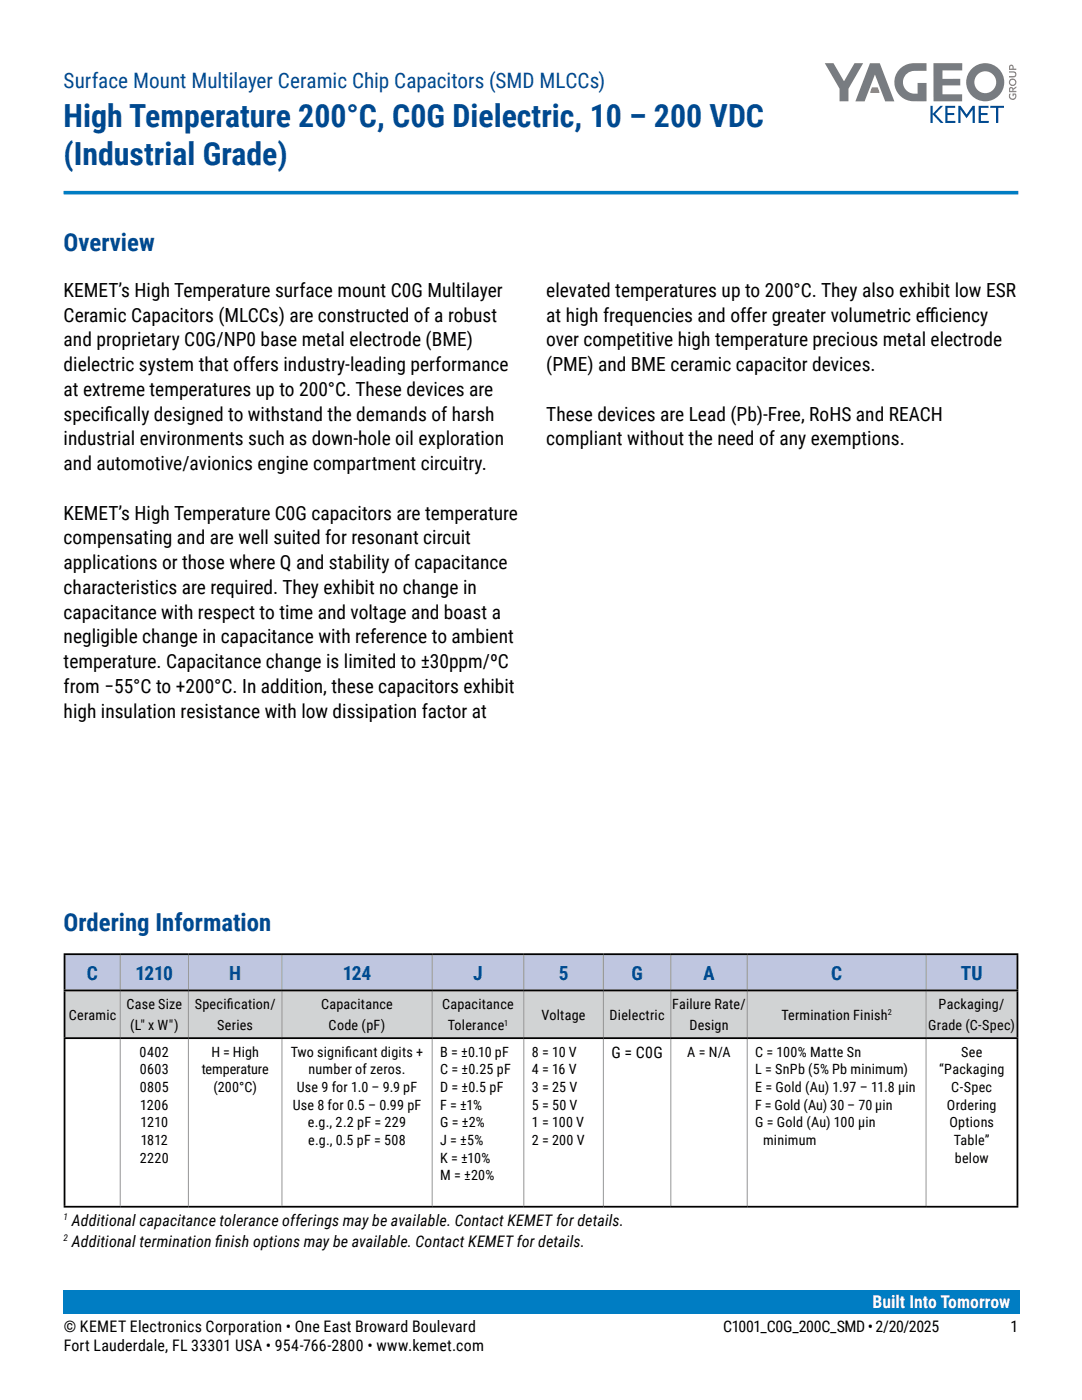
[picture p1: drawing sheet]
<svg xmlns="http://www.w3.org/2000/svg" width="216mm" height="279mm" viewBox="0 0 216 279" stroke-linecap="round" stroke-linejoin="round" font-family="sans-serif">
<defs><g id="words">
<g font-size="6.3" fill="#004990">
<text x="12.7" y="25.3">High Temperature 200°C, C0G Dielectric, 10 – 200 VDC</text>
<text x="12.7" y="32.9">(Industrial Grade)</text>
</g>
<g font-size="4.9" fill="#004990">
<text x="12.7" y="50.1">Overview</text>
<text x="12.7" y="185.7">Ordering Information</text>
</g>
<text font-size="4.2" fill="#004990" x="12.7" y="17.6">Surface Mount Multilayer Ceramic Chip Capacitors (SMD MLCCs)</text>
<g font-size="3.9">
<text x="12.7" y="59.2">KEMET’s High Temperature surface mount C0G Multilayer</text>
<text x="109" y="59.2">elevated temperatures up to 200°C. They also exhibit low ESR</text>
<text x="12.7" y="64.2">Ceramic Capacitors (MLCCs) are constructed of a robust</text>
<text x="109" y="64.2">at high frequencies and offer greater volumetric ef</text>
<text x="184.5" y="64.2">f</text>
<text x="184.5" y="64.2">iciency</text>
<text x="12.7" y="69.1">and proprietary C0G/NP0 base metal electrode (BME)</text>
<text x="109" y="69.1">over competitive high temperature precious metal electrode</text>
<text x="12.7" y="74.1">dielectric system that offers industry-leading performance</text>
<text x="109" y="74.1">(PME) and BME ceramic capacitor devices.</text>
<text x="12.7" y="79">at extreme temperatures up to 200°C. These devices are</text>
<text x="12.7" y="83.9">specif</text>
<text x="20.9" y="83.9">ically designed to withstand the demands of harsh</text>
<text x="109" y="83.9">These devices are Lead (Pb)-Free, RoHS and REACH</text>
<text x="12.7" y="88.9">industrial environments such as down-hole oil exploration</text>
<text x="109" y="88.9">compliant without the need of any exemptions.</text>
<text x="12.7" y="93.8">and automotive/avionics engine compartment circuitry.</text>
<text x="12.7" y="103.7">KEMET’s High Temperature C0G capacitors are temperature</text>
<text x="12.7" y="108.6">compensating and are well suited for resonant circuit</text>
<text x="12.7" y="113.6">applications or those where Q and stability of capacitance</text>
<text x="12.7" y="118.5">characteristics are required. They exhibit no change in</text>
<text x="12.7" y="123.4">capacitance with respect to time and voltage and boast a</text>
<text x="12.7" y="128.4">negligible change in capacitance with reference to ambient</text>
<text x="12.7" y="133.3">temperature. Capacitance change is limited to ±30ppm/ºC</text>
<text x="12.7" y="138.3">from −55°C to +200°C. In addition, these capacitors exhibit</text>
<text x="12.7" y="143.2">high insulation resistance with low dissipation factor at</text>
</g>
<g font-size="3.9" fill="#004990">
<text x="17.3" y="195.5">C</text>
<text x="27.1" y="195.5">1210</text>
<text x="45.7" y="195.5">H</text>
<text x="68.4" y="195.5">124</text>
<text x="94.4" y="195.5">J</text>
<text x="111.5" y="195.5">5</text>
<text x="126" y="195.5">G</text>
<text x="140.3" y="195.5">A</text>
<text x="165.8" y="195.5">C</text>
<text x="191.7" y="195.5">TU</text>
</g>
<text font-size="3.5" fill="#fff" x="174.1" y="261">Built Into Tomorrow</text>
<g font-size="3.2">
<text x="122" y="211.2">G = C0G</text>
<text x="14.3" y="244.6">Additional capacitance tolerance offerings may be available. Contact KEMET for details.</text>
<text x="14.3" y="248.8">Additional termination f</text>
<text x="43" y="248.8">inish options may be available. Contact KEMET for details.</text>
<text x="12.7" y="265.9">© KEMET Electronics Corporation • One East Broward Boulevard</text>
<text x="12.7" y="269.7">Fort Lauderdale, FL 33301 USA • 954-766-2800 • www.kemet.com</text>
<text x="144.3" y="265.9">C1001_C0G_200C_SMD • 2/20/2025</text>
<text x="201.7" y="265.9">1</text>
</g>
<g font-size="2.8">
<text x="13.7" y="203.5">Ceramic</text>
<text x="25.2" y="201.4">Case Size</text>
<text x="38.8" y="201.4">Specif</text>
<text x="45.3" y="201.4">ication/</text>
<text x="64.1" y="201.4">Capacitance</text>
<text x="88.2" y="201.4">Capacitance</text>
<text x="108.1" y="203.5">Voltage</text>
<text x="121.7" y="203.5">Dielectric</text>
<text x="134.1" y="201.4">Failure Rate/</text>
<text x="155.9" y="203.5">Termination Finish</text>
<text x="187.3" y="201.4">Packaging/</text>
<text x="26" y="205.6">(L&quot; x W&quot;)</text>
<text x="43.3" y="205.6">Series</text>
<text x="65.6" y="205.6">Code (pF)</text>
<text x="89.4" y="205.6">Tolerance</text>
<text x="137.6" y="205.6">Design</text>
<text x="185.2" y="205.6">Grade (C-Spec)</text>
<text x="27.9" y="210.9">0402</text>
<text x="27.9" y="214.4">0603</text>
<text x="40.2" y="214.4">temperature</text>
<text x="42.2" y="210.9">H = High</text>
<text x="58" y="210.9">Two signif</text>
<text x="61.6" y="214.4">number of zeros.</text>
<text x="68.9" y="210.9">icant digits +</text>
<text x="87.8" y="210.9">B = ±0.10 pF</text>
<text x="87.8" y="214.4">C = ±0.25 pF</text>
<text x="106.1" y="210.9">8 = 10 V</text>
<text x="106.1" y="214.4">4 = 16 V</text>
<text x="137.1" y="210.9">A = N/A</text>
<text x="150.7" y="210.9">C = 100% Matte Sn</text>
<text x="150.7" y="214.4">L = SnPb (5% Pb minimum)</text>
<text x="187.4" y="214.4">“Packaging</text>
<text x="191.8" y="210.9">See</text>
<text x="27.9" y="217.9">0805</text>
<text x="28" y="221.5">1206</text>
<text x="42.6" y="217.9">(200°C)</text>
<text x="58.4" y="221.5">Use 8 for 0.5 – 0.99 pF</text>
<text x="59.2" y="217.9">Use 9 for 1.0 – 9.9 pF</text>
<text x="87.8" y="217.9">D = ±0.5 pF</text>
<text x="87.8" y="221.5">F = ±1%</text>
<text x="106.1" y="217.9">3 = 25 V</text>
<text x="106.1" y="221.5">5 = 50 V</text>
<text x="150.7" y="217.9">E = Gold (Au) 1.97 – 11.8 µin</text>
<text x="150.7" y="221.5">F = Gold (Au) 30 – 70 µin</text>
<text x="188.9" y="221.5">Ordering</text>
<text x="189.8" y="217.9">C-Spec</text>
<text x="28.1" y="225">1210</text>
<text x="61.5" y="225">e.g., 2.2 pF = 229</text>
<text x="87.8" y="225">G = ±2%</text>
<text x="106.1" y="225">1 = 100 V</text>
<text x="150.7" y="225">G = Gold (Au) 100 µin</text>
<text x="189.4" y="225">Options</text>
<text x="27.9" y="232.1">2220</text>
<text x="28.1" y="228.5">1812</text>
<text x="61.5" y="228.5">e.g., 0.5 pF = 508</text>
<text x="87.8" y="228.5">J = ±5%</text>
<text x="87.8" y="232.1">K = ±10%</text>
<text x="106.1" y="228.5">2 = 200 V</text>
<text x="152.3" y="228.5">minimum</text>
<text x="190.3" y="228.5">Table”</text>
<text x="190.5" y="232.1">below</text>
<text x="87.8" y="235.6">M = ±20%</text>
</g>
<g font-size="1.9">
<text x="12.7" y="243.5">1</text>
<text x="12.7" y="247.8">2</text>
</g>
<g font-size="1.6">
<text x="177.2" y="202.5">2</text>
<text x="100.6" y="204.7">1</text>
</g>
</g></defs>
<path d="M12.7 261.9h190.5" fill="none" stroke="#007dc3" stroke-width=".35"/>
<g fill="#004f88">
<path d="M185.7 21.1h.4v1.6l1.5-1.6h.6l-1.6 1.7 1.7 1.7h-.6l-1.6-1.7v1.7h-.4z"/>
<path d="M188.6 21.1h2v.4h-1.5v1.1h1.3v.4h-1.3v1.1h1.5v.4h-2z"/>
<path d="M191.2 21.1h.5l1.2 1.8 1.2-1.8h.4v3.4h-.4v-2.6l-1.2 1.7-1.3-1.7 .1 2.6h-.5z"/>
<path d="M195.3 21.1h2v.4h-1.6v1.1h1.4v.4h-1.4v1.1h1.6v.4h-2z"/>
<path d="M197.6 21.1h2.7v.4h-1.1v3h-.5v-3h-1.1z"/>
</g>
<g fill="#e3673f">
<path d="M201.4 18.7h.3a.55 .55 0 0 0-.1 .7 .55 .55 0 0 0 .7 .2 .55 .55 0 0 0 .2-.7h-.2v.3h-.3v-.5h.7a.79 .79 0 0 1-.1 1 .79 .79 0 0 1-1 .1 .79 .79 0 0 1-.2-1.1z"/>
<path d="M201.3 14.2h.9a.61 .61 0 0 1 .6 .6 .61 .61 0 0 1-.6 .7h-.9v-.3h.9a.37 .37 0 0 0 .4-.4 .37 .37 0 0 0-.4-.3h-.9z"/>
<path d="M201.6 17.7v.4h.4v-.4zM201.4 17.5a.43 .43 0 0 1 .4-.1 .43 .43 0 0 1 .4 .3l.6-.5v.3l-.6 .4v.2h.6v.3h-1.5z"/>
<path d="M201.6 16.4a.51 .51 0 0 0 1 0 .51 .51 0 0 0-1 0zM201.3 16.4a.75 .75 0 0 1 1.5 0 .75 .75 0 0 1-1.5 0z"/>
<path d="M201.6 13.2v.5h.4v-.5zM201.4 13.1a.52 .52 0 0 1 .7-.1 .52 .52 0 0 1 .2 .7h.5v.3h-1.5z"/>
</g>
<g fill="#787c81">
<path d="M164.6 12.6h1.7l2.1 3.6 2.1-3.6h1.7l-2.9 5.1v2.5h-1.8v-2.5z"/>
<path d="M186.3 12.6h5.7v1.5h-3.9v1.6h3.5v1.3h-3.5v1.8h3.9v1.4h-5.7z"/>
<path d="M179.4 14a4.8 4.8 0 0 1 4.2-1.4h1.3v1.5h-1.9a2.34 2.34 0 0 0-2.8 2.4 2.34 2.34 0 0 0 2.9 2.2v-2.1h1.8v3.6h-1.4a4.2 4.2 0 0 1-4.9-2.9 3.8 3.8 0 0 1 .8-3.3z"/>
<path d="M173.6 12.6h2l2.9 7.6h-1.9l-2-5.3-2.1 5.3h-1.8z"/>
<path d="M194.4 16.4a2.2 2.2 0 0 0 4.4 0 2.2 2.2 0 0 0-4.4 0zM192.8 16.4a3.8 3.8 0 0 1 7.6 0 3.8 3.8 0 0 1-7.6 0z"/>
</g>
<path d="M174 17.4h1.1l.4 1.1h-1.9z" fill="#e3673f"/>
<path d="M12.7 38.5h190.5" fill="none" stroke="#007dc3" stroke-width=".71" stroke-linecap="butt"/>
<path d="M12.7 257.6h190.8v4.7h-190.8z" fill="#007dc3"/>
<path d="M12.9 190.4h11.1v7.3h-11.1zM24 190.4h13.6v7.3h-13.6zM37.6 190.4h18.7v7.3h-18.7zM56.3 190.4h29.9v7.3h-29.9zM86.2 190.4h18.3v7.3h-18.3zM104.5 190.4h15.9v7.3h-15.9zM120.4 190.4h13.5v7.3h-13.5zM133.9 190.4h15.2v7.3h-15.2zM149.1 190.4h35.7v7.3h-35.7zM184.8 190.4h18.2v7.3h-18.2z" fill="#bfc6e0"/>
<path d="M12.9 197.7h11.1v9.5h-11.1zM24 197.7h13.6v9.5h-13.6zM37.6 197.7h18.7v9.5h-18.7zM56.3 197.7h29.9v9.5h-29.9zM86.2 197.7h18.3v9.5h-18.3zM104.5 197.7h15.9v9.5h-15.9zM120.4 197.7h13.5v9.5h-13.5zM133.9 197.7h15.2v9.5h-15.2zM149.1 197.7h35.7v9.5h-35.7zM184.8 197.7h18.2v9.5h-18.2z" fill="#d1d3d4"/>
<g fill="none" stroke="#939598" stroke-width=".2">
<path d="M24 190.6v6.9M24 197.8v9.2M37.6 190.6v6.9M37.6 197.8v9.2M56.3 190.6v6.9M56.3 197.8v9.2M86.2 190.6v6.9M86.2 197.8v9.2M104.5 190.6v6.9M104.5 197.8v9.2M120.4 190.6v6.9M120.4 197.8v9.2"/>
<path d="M133.9 190.6v6.9M133.9 197.8v9.2M149.1 190.6v6.9M149.1 197.8v9.2M184.8 190.6v6.9M184.8 197.8v9.2M24 207.4v33.3M37.6 207.4v33.3M56.3 207.4v33.3M86.2 207.4v33.3M104.5 207.4v33.3M120.4 207.4v33.3"/>
<path d="M133.9 207.4v33.3M149.1 207.4v33.3M184.8 207.4v33.3"/>
</g>
<path d="M12.7 190.4h190.5M12.7 197.7h190.5M12.9 190.6v6.9M12.9 197.8v9.2M203 190.6v6.9M203 197.8v9.2M12.7 207.2h190.5M12.9 207.4v33.3M203 207.4v33.3M12.7 240.8h190.5" fill="none" stroke="#000" stroke-width=".35"/>
<use href="#words"/>
</svg>
